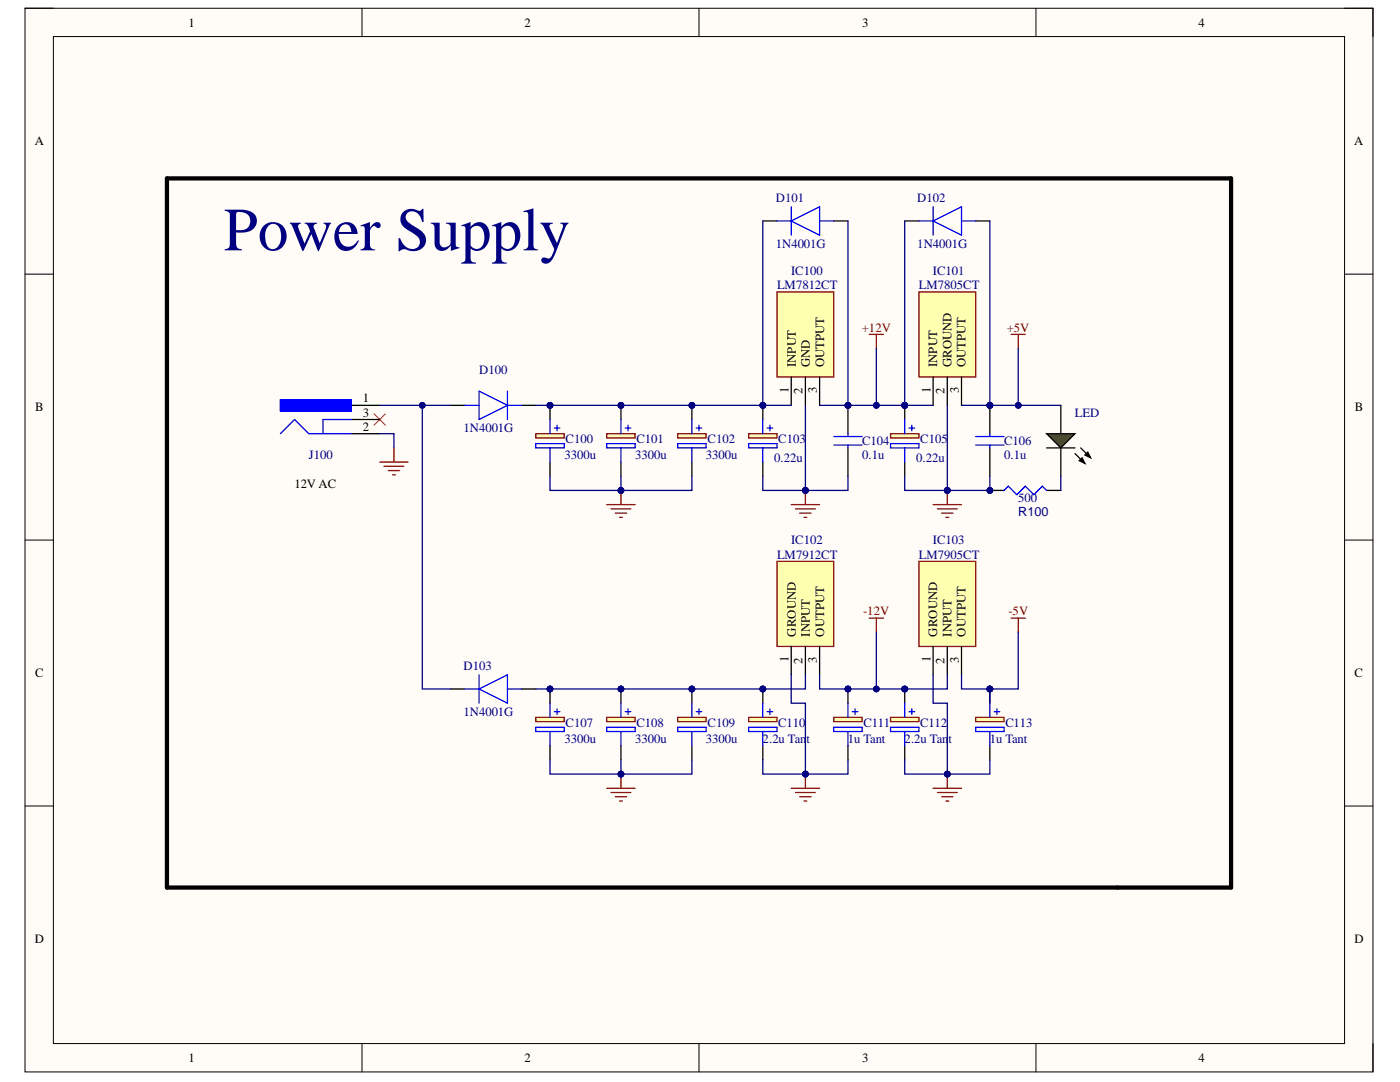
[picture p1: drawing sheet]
<svg xmlns="http://www.w3.org/2000/svg" width="279mm" height="216mm" viewBox="0 0 279 216" stroke-linecap="round" stroke-linejoin="round" font-family="sans-serif">
<defs><g id="words">
<text font-size="12.3" fill="#000080" x="44.6" y="50">Power Supply</text>
<g font-size="2.5">
<text x="37.6" y="5.3">1</text>
<text x="104.7" y="5.3">2</text>
<text x="172.1" y="5.3">3</text>
<text x="239.2" y="5.3">4</text>
<text x="6.9" y="29">A</text>
<text x="270.2" y="29">A</text>
<text x="158.8" y="73.3" transform="rotate(-90 158.8 73.3)">INPUT</text>
<text x="161.6" y="73.3" transform="rotate(-90 161.6 73.3)">GND</text>
<text x="164.5" y="73.3" transform="rotate(-90 164.5 73.3)">OUTPUT</text>
<text x="187" y="73.3" transform="rotate(-90 187 73.3)">INPUT</text>
<text x="189.9" y="73.3" transform="rotate(-90 189.9 73.3)">GROUND</text>
<text x="192.7" y="73.3" transform="rotate(-90 192.7 73.3)">OUTPUT</text>
<text x="7" y="82.1">B</text>
<text x="72.4" y="80.3">1</text>
<text x="72.4" y="83.2">3</text>
<text x="157.4" y="78.4" transform="rotate(-90 157.4 78.4)">1</text>
<text x="160.1" y="78.7" transform="rotate(-90 160.1 78.7)">2</text>
<text x="163" y="78.5" transform="rotate(-90 163 78.5)">3</text>
<text x="185.7" y="78.4" transform="rotate(-90 185.7 78.4)">1</text>
<text x="188.5" y="78.7" transform="rotate(-90 188.5 78.7)">2</text>
<text x="191.4" y="78.5" transform="rotate(-90 191.4 78.5)">3</text>
<text x="270.4" y="82.1">B</text>
<text x="72.4" y="86">2</text>
<text x="58.8" y="97.3">12V AC</text>
<text x="158.8" y="127" transform="rotate(-90 158.8 127)">GROUND</text>
<text x="161.6" y="127" transform="rotate(-90 161.6 127)">INPUT</text>
<text x="164.5" y="127" transform="rotate(-90 164.5 127)">OUTPUT</text>
<text x="187" y="127" transform="rotate(-90 187 127)">GROUND</text>
<text x="189.9" y="127" transform="rotate(-90 189.9 127)">INPUT</text>
<text x="192.7" y="127" transform="rotate(-90 192.7 127)">OUTPUT</text>
<text x="7" y="135.1">C</text>
<text x="157.4" y="132.2" transform="rotate(-90 157.4 132.2)">1</text>
<text x="160.1" y="132.4" transform="rotate(-90 160.1 132.4)">2</text>
<text x="163" y="132.3" transform="rotate(-90 163 132.3)">3</text>
<text x="185.7" y="132.2" transform="rotate(-90 185.7 132.2)">1</text>
<text x="188.5" y="132.4" transform="rotate(-90 188.5 132.4)">2</text>
<text x="191.4" y="132.3" transform="rotate(-90 191.4 132.3)">3</text>
<text x="270.3" y="135.1">C</text>
<text x="6.9" y="188.2">D</text>
<text x="270.3" y="188.2">D</text>
<text x="37.6" y="211.9">1</text>
<text x="104.7" y="211.9">2</text>
<text x="172.1" y="211.9">3</text>
<text x="239.2" y="211.9">4</text>
</g>
<g font-size="2.5" fill="#000080">
<text x="154.8" y="40.4">D101</text>
<text x="183.1" y="40.4">D102</text>
<text x="154.8" y="49.4">1N4001G</text>
<text x="183.1" y="49.4">1N4001G</text>
<text x="155.1" y="57.6">LM7812CT</text>
<text x="157.9" y="54.9">IC100</text>
<text x="183.4" y="57.6">LM7805CT</text>
<text x="186.2" y="54.9">IC101</text>
<text x="95.6" y="74.6">D100</text>
<text x="214.5" y="83.2">LED</text>
<text x="92.5" y="86.3">1N4001G</text>
<text x="112.9" y="88.5">C100</text>
<text x="127" y="88.5">C101</text>
<text x="141.2" y="88.5">C102</text>
<text x="155.3" y="88.5">C103</text>
<text x="172.1" y="88.8">C104</text>
<text x="183.7" y="88.5">C105</text>
<text x="200.4" y="88.8">C106</text>
<text x="61.6" y="91.6">J100</text>
<text x="112.6" y="91.6">3300u</text>
<text x="126.7" y="91.6">3300u</text>
<text x="140.9" y="91.6">3300u</text>
<text x="154.5" y="92.2">0.22u</text>
<text x="172.1" y="91.6">0.1u</text>
<text x="182.8" y="92.2">0.22u</text>
<text x="200.4" y="91.6">0.1u</text>
<text x="203.2" y="100.1">500</text>
<text x="203.2" y="102.9">R100</text>
<text x="155.1" y="111.5">LM7912CT</text>
<text x="157.9" y="108.6">IC102</text>
<text x="183.4" y="111.5">LM7905CT</text>
<text x="186.2" y="108.6">IC103</text>
<text x="92.5" y="133.8">D103</text>
<text x="92.5" y="142.8">1N4001G</text>
<text x="112.6" y="148.2">3300u</text>
<text x="112.9" y="145.1">C107</text>
<text x="126.7" y="148.2">3300u</text>
<text x="127" y="145.1">C108</text>
<text x="140.9" y="148.2">3300u</text>
<text x="141.2" y="145.1">C109</text>
<text x="152.2" y="148.2">2.2u Tant</text>
<text x="155.3" y="145.1">C110</text>
<text x="169.2" y="148.2">1u Tant</text>
<text x="172.3" y="145.1">C111</text>
<text x="180.5" y="148.2">2.2u Tant</text>
<text x="183.7" y="145.1">C112</text>
<text x="197.5" y="148.2">1u Tant</text>
<text x="200.7" y="145.1">C113</text>
</g>
<g font-size="2.5" fill="#800000">
<text x="172" y="66.2">+12V</text>
<text x="200.9" y="66.2">+5V</text>
<text x="172.2" y="122.8">-12V</text>
<text x="201.2" y="122.8">-5V</text>
</g>
</g></defs>
<path d="M5 1.6h269v212.3h-269z" fill-rule="evenodd" fill="#fffcf8"/>
<path d="M5 1.6h269v212.3h-269z" fill="none" stroke="#000" stroke-width=".2"/>
<path d="M10.7 7.3h257.6v200.9h-257.6z" fill-rule="evenodd" fill="#fffcf8"/>
<g fill="none" stroke="#000" stroke-width=".2">
<path d="M5 1.6h5.7M10.7 7.3h257.6v200.9h-257.6zM72.2 1.6v5.7M139.5 1.6v5.7M206.8 1.6v5.7M268.3 1.6h5.7v5.7M5 54.7h5.7M268.3 54.7h5.7M5 107.8h5.7M268.3 107.8h5.7M5 160.8h5.7M268.3 160.8h5.7"/>
<path d="M72.2 208.2v5.7M139.5 208.2v5.7M206.8 208.2v5.7M274 208.2v5.7"/>
</g>
<path d="M89.9 80.9h2.9M104.1 80.9h2.8M89.9 137.5h2.9M104.1 137.5h2.8" fill="none" stroke="#000" stroke-width=".25"/>
<path d="M95.6 78.1l5.7 2.8-5.7 2.8zM101.3 78.1v5.6M92.8 80.9h2.8M101.3 80.9h2.8M92.8 137.5h2.8M95.6 134.6v5.7M95.6 137.5l5.7-2.9v5.7zM101.3 137.5h2.8" fill="none" stroke="#00f" stroke-width=".25"/>
<circle cx="109.8" cy="80.9" r=".57" fill="#000080"/>
<circle cx="109.8" cy="80.9" r=".57" fill="none" stroke="#000080" stroke-width=".2"/>
<path d="M106.9 86.5h5.7v.9h-5.7z" fill-rule="evenodd" fill="#ffffb0"/>
<path d="M106.9 86.5h5.7v.9h-5.7z" fill="none" stroke="#800000" stroke-width=".25"/>
<path d="M109.8 80.9v2.8" fill="none" stroke="#000" stroke-width=".25"/>
<circle cx="109.8" cy="80.9" r=".57" fill="#000080"/>
<circle cx="109.8" cy="80.9" r=".57" fill="none" stroke="#000080" stroke-width=".2"/>
<path d="M109.8 92.2v2.8" fill="none" stroke="#000" stroke-width=".25"/>
<path d="M106.9 88.5h5.7v.9h-5.7zM109.8 83.7v2.8M109.8 89.4v2.8M110.6 85.4h1.1M111.2 84.8v1.2" fill="none" stroke="#00f" stroke-width=".25"/>
<circle cx="123.9" cy="80.9" r=".57" fill="#000080"/>
<circle cx="123.9" cy="80.9" r=".57" fill="none" stroke="#000080" stroke-width=".2"/>
<path d="M121.1 86.5h5.7v.9h-5.7z" fill-rule="evenodd" fill="#ffffb0"/>
<path d="M121.1 86.5h5.7v.9h-5.7z" fill="none" stroke="#800000" stroke-width=".25"/>
<path d="M123.9 80.9v2.8" fill="none" stroke="#000" stroke-width=".25"/>
<circle cx="123.9" cy="80.9" r=".57" fill="#000080"/>
<circle cx="123.9" cy="80.9" r=".57" fill="none" stroke="#000080" stroke-width=".2"/>
<path d="M123.9 92.2v2.8" fill="none" stroke="#000" stroke-width=".25"/>
<path d="M121.1 88.5h5.7v.9h-5.7zM123.9 83.7v2.8M123.9 89.4v2.8M124.8 85.4h1.1M125.3 84.8v1.2" fill="none" stroke="#00f" stroke-width=".25"/>
<circle cx="138.1" cy="80.9" r=".57" fill="#000080"/>
<circle cx="138.1" cy="80.9" r=".57" fill="none" stroke="#000080" stroke-width=".2"/>
<path d="M135.2 86.5h5.7v.9h-5.7z" fill-rule="evenodd" fill="#ffffb0"/>
<path d="M135.2 86.5h5.7v.9h-5.7z" fill="none" stroke="#800000" stroke-width=".25"/>
<path d="M138.1 80.9v2.8" fill="none" stroke="#000" stroke-width=".25"/>
<circle cx="138.1" cy="80.9" r=".57" fill="#000080"/>
<circle cx="138.1" cy="80.9" r=".57" fill="none" stroke="#000080" stroke-width=".2"/>
<path d="M138.1 92.2v2.8" fill="none" stroke="#000" stroke-width=".25"/>
<path d="M135.2 88.5h5.7v.9h-5.7zM138.1 83.7v2.8M138.1 89.4v2.8M138.9 85.4h1.2M139.5 84.8v1.2" fill="none" stroke="#00f" stroke-width=".25"/>
<circle cx="109.8" cy="137.5" r=".57" fill="#000080"/>
<circle cx="109.8" cy="137.5" r=".57" fill="none" stroke="#000080" stroke-width=".2"/>
<path d="M106.9 143.1h5.7v.9h-5.7z" fill-rule="evenodd" fill="#ffffb0"/>
<path d="M106.9 143.1h5.7v.9h-5.7z" fill="none" stroke="#800000" stroke-width=".25"/>
<path d="M109.8 137.5v2.8" fill="none" stroke="#000" stroke-width=".25"/>
<circle cx="109.8" cy="137.5" r=".57" fill="#000080"/>
<circle cx="109.8" cy="137.5" r=".57" fill="none" stroke="#000080" stroke-width=".2"/>
<path d="M109.8 148.8v2.8" fill="none" stroke="#000" stroke-width=".25"/>
<path d="M106.9 145.1h5.7v.9h-5.7zM109.8 140.3v2.8M109.8 146v2.8M110.6 142h1.1M111.2 141.4v1.2" fill="none" stroke="#00f" stroke-width=".25"/>
<circle cx="123.9" cy="137.5" r=".57" fill="#000080"/>
<circle cx="123.9" cy="137.5" r=".57" fill="none" stroke="#000080" stroke-width=".2"/>
<path d="M121.1 143.1h5.7v.9h-5.7z" fill-rule="evenodd" fill="#ffffb0"/>
<path d="M121.1 143.1h5.7v.9h-5.7z" fill="none" stroke="#800000" stroke-width=".25"/>
<path d="M123.9 137.5v2.8" fill="none" stroke="#000" stroke-width=".25"/>
<circle cx="123.9" cy="137.5" r=".57" fill="#000080"/>
<circle cx="123.9" cy="137.5" r=".57" fill="none" stroke="#000080" stroke-width=".2"/>
<path d="M123.9 148.8v2.8" fill="none" stroke="#000" stroke-width=".25"/>
<path d="M121.1 145.1h5.7v.9h-5.7zM123.9 140.3v2.8M123.9 146v2.8M124.8 142h1.1M125.3 141.4v1.2" fill="none" stroke="#00f" stroke-width=".25"/>
<circle cx="138.1" cy="137.5" r=".57" fill="#000080"/>
<circle cx="138.1" cy="137.5" r=".57" fill="none" stroke="#000080" stroke-width=".2"/>
<path d="M135.2 143.1h5.7v.9h-5.7z" fill-rule="evenodd" fill="#ffffb0"/>
<path d="M135.2 143.1h5.7v.9h-5.7z" fill="none" stroke="#800000" stroke-width=".25"/>
<path d="M138.1 137.5v2.8" fill="none" stroke="#000" stroke-width=".25"/>
<circle cx="138.1" cy="137.5" r=".57" fill="#000080"/>
<circle cx="138.1" cy="137.5" r=".57" fill="none" stroke="#000080" stroke-width=".2"/>
<path d="M138.1 148.8v2.8" fill="none" stroke="#000" stroke-width=".25"/>
<path d="M135.2 145.1h5.7v.9h-5.7zM138.1 140.3v2.8M138.1 146v2.8M138.9 142h1.2M139.5 141.4v1.2" fill="none" stroke="#00f" stroke-width=".25"/>
<circle cx="152.2" cy="80.9" r=".57" fill="#000080"/>
<circle cx="152.2" cy="80.9" r=".57" fill="none" stroke="#000080" stroke-width=".2"/>
<path d="M149.4 86.5h5.7v.9h-5.7z" fill-rule="evenodd" fill="#ffffb0"/>
<path d="M149.4 86.5h5.7v.9h-5.7z" fill="none" stroke="#800000" stroke-width=".25"/>
<path d="M152.2 80.9v2.8" fill="none" stroke="#000" stroke-width=".25"/>
<circle cx="152.2" cy="80.9" r=".57" fill="#000080"/>
<circle cx="152.2" cy="80.9" r=".57" fill="none" stroke="#000080" stroke-width=".2"/>
<path d="M152.2 92.2v2.8" fill="none" stroke="#000" stroke-width=".25"/>
<path d="M149.4 88.5h5.7v.9h-5.7zM152.2 83.7v2.8M152.2 89.4v2.8M153.1 85.4h1.1M153.7 84.8v1.2" fill="none" stroke="#00f" stroke-width=".25"/>
<circle cx="169.2" cy="80.9" r=".57" fill="#000080"/>
<circle cx="169.2" cy="80.9" r=".57" fill="none" stroke="#000080" stroke-width=".2"/>
<path d="M169.2 80.9v5.6M169.2 89.4v5.6" fill="none" stroke="#000" stroke-width=".25"/>
<circle cx="169.2" cy="80.9" r=".57" fill="#000080"/>
<circle cx="169.2" cy="80.9" r=".57" fill="none" stroke="#000080" stroke-width=".2"/>
<path d="M166.4 88.8h5.7M166.4 87.1h5.7M169.2 86.5v.6M169.2 88.8v.6" fill="none" stroke="#00f" stroke-width=".25"/>
<circle cx="180.6" cy="80.9" r=".57" fill="#000080"/>
<circle cx="180.6" cy="80.9" r=".57" fill="none" stroke="#000080" stroke-width=".2"/>
<path d="M177.7 86.5h5.7v.9h-5.7z" fill-rule="evenodd" fill="#ffffb0"/>
<path d="M177.7 86.5h5.7v.9h-5.7z" fill="none" stroke="#800000" stroke-width=".25"/>
<path d="M180.6 80.9v2.8" fill="none" stroke="#000" stroke-width=".25"/>
<circle cx="180.6" cy="80.9" r=".57" fill="#000080"/>
<circle cx="180.6" cy="80.9" r=".57" fill="none" stroke="#000080" stroke-width=".2"/>
<path d="M180.6 92.2v2.8" fill="none" stroke="#000" stroke-width=".25"/>
<path d="M177.7 88.5h5.7v.9h-5.7zM180.6 83.7v2.8M180.6 89.4v2.8M181.4 85.4h1.1M182 84.8v1.2" fill="none" stroke="#00f" stroke-width=".25"/>
<circle cx="197.6" cy="80.9" r=".57" fill="#000080"/>
<circle cx="197.6" cy="80.9" r=".57" fill="none" stroke="#000080" stroke-width=".2"/>
<path d="M197.5 80.9v5.6M197.5 89.4v5.6" fill="none" stroke="#000" stroke-width=".25"/>
<circle cx="197.6" cy="80.9" r=".57" fill="#000080"/>
<circle cx="197.6" cy="80.9" r=".57" fill="none" stroke="#000080" stroke-width=".2"/>
<path d="M194.7 88.8h5.7M194.7 87.1h5.7M197.5 86.5v.6M197.5 88.8v.6" fill="none" stroke="#00f" stroke-width=".25"/>
<path d="M155.1 58.2h11.3v17h-11.3z" fill-rule="evenodd" fill="#ffffb0"/>
<path d="M155.1 58.2h11.3v17h-11.3z" fill="none" stroke="#800000" stroke-width=".25"/>
<path d="M157.9 75.2v5.7M160.7 75.2v5.7M163.6 75.2v5.7" fill="none" stroke="#000" stroke-width=".25"/>
<path d="M183.4 58.2h11.3v17h-11.3z" fill-rule="evenodd" fill="#ffffb0"/>
<path d="M183.4 58.2h11.3v17h-11.3z" fill="none" stroke="#800000" stroke-width=".25"/>
<path d="M186.2 75.2v5.7M189.1 75.2v5.7M191.9 75.2v5.7" fill="none" stroke="#000" stroke-width=".25"/>
<circle cx="152.2" cy="137.5" r=".57" fill="#000080"/>
<circle cx="152.2" cy="137.5" r=".57" fill="none" stroke="#000080" stroke-width=".2"/>
<path d="M149.4 143.1h5.7v.9h-5.7z" fill-rule="evenodd" fill="#ffffb0"/>
<path d="M149.4 143.1h5.7v.9h-5.7z" fill="none" stroke="#800000" stroke-width=".25"/>
<path d="M152.2 137.5v2.8" fill="none" stroke="#000" stroke-width=".25"/>
<circle cx="152.2" cy="137.5" r=".57" fill="#000080"/>
<circle cx="152.2" cy="137.5" r=".57" fill="none" stroke="#000080" stroke-width=".2"/>
<path d="M152.2 148.8v2.8" fill="none" stroke="#000" stroke-width=".25"/>
<path d="M149.4 145.1h5.7v.9h-5.7zM152.2 140.3v2.8M152.2 146v2.8M153.1 142h1.1M153.7 141.4v1.2" fill="none" stroke="#00f" stroke-width=".25"/>
<circle cx="180.6" cy="137.5" r=".57" fill="#000080"/>
<circle cx="180.6" cy="137.5" r=".57" fill="none" stroke="#000080" stroke-width=".2"/>
<path d="M177.7 143.1h5.7v.9h-5.7z" fill-rule="evenodd" fill="#ffffb0"/>
<path d="M177.7 143.1h5.7v.9h-5.7z" fill="none" stroke="#800000" stroke-width=".25"/>
<path d="M180.6 137.5v2.8" fill="none" stroke="#000" stroke-width=".25"/>
<circle cx="180.6" cy="137.5" r=".57" fill="#000080"/>
<circle cx="180.6" cy="137.5" r=".57" fill="none" stroke="#000080" stroke-width=".2"/>
<path d="M180.6 148.8v2.8" fill="none" stroke="#000" stroke-width=".25"/>
<path d="M177.7 145.1h5.7v.9h-5.7zM180.6 140.3v2.8M180.6 146v2.8M181.4 142h1.1M182 141.4v1.2" fill="none" stroke="#00f" stroke-width=".25"/>
<circle cx="169.2" cy="137.5" r=".57" fill="#000080"/>
<circle cx="169.2" cy="137.5" r=".57" fill="none" stroke="#000080" stroke-width=".2"/>
<path d="M166.4 143.1h5.7v.9h-5.7z" fill-rule="evenodd" fill="#ffffb0"/>
<path d="M166.4 143.1h5.7v.9h-5.7z" fill="none" stroke="#800000" stroke-width=".25"/>
<path d="M169.2 137.5v2.8" fill="none" stroke="#000" stroke-width=".25"/>
<circle cx="169.2" cy="137.5" r=".57" fill="#000080"/>
<circle cx="169.2" cy="137.5" r=".57" fill="none" stroke="#000080" stroke-width=".2"/>
<path d="M169.2 148.8v2.8" fill="none" stroke="#000" stroke-width=".25"/>
<path d="M166.4 145.1h5.7v.9h-5.7zM169.2 140.3v2.8M169.2 146v2.8M170.1 142h1.1M170.6 141.4v1.2" fill="none" stroke="#00f" stroke-width=".25"/>
<circle cx="197.5" cy="137.5" r=".56" fill="#000080"/>
<circle cx="197.5" cy="137.5" r=".56" fill="none" stroke="#000080" stroke-width=".2"/>
<path d="M194.7 143.1h5.7v.9h-5.7z" fill-rule="evenodd" fill="#ffffb0"/>
<path d="M194.7 143.1h5.7v.9h-5.7z" fill="none" stroke="#800000" stroke-width=".25"/>
<path d="M197.5 137.5v2.8" fill="none" stroke="#000" stroke-width=".25"/>
<circle cx="197.5" cy="137.5" r=".56" fill="#000080"/>
<circle cx="197.5" cy="137.5" r=".56" fill="none" stroke="#000080" stroke-width=".2"/>
<path d="M197.5 148.8v2.8" fill="none" stroke="#000" stroke-width=".25"/>
<path d="M194.7 145.1h5.7v.9h-5.7zM197.5 140.3v2.8M197.5 146v2.8M198.4 142h1.1M199 141.4v1.2" fill="none" stroke="#00f" stroke-width=".25"/>
<path d="M155.1 112h11.3v17h-11.3z" fill-rule="evenodd" fill="#ffffb0"/>
<path d="M155.1 112h11.3v17h-11.3z" fill="none" stroke="#800000" stroke-width=".25"/>
<path d="M157.9 129v5.6M160.7 129v5.6M163.6 129v5.6" fill="none" stroke="#000" stroke-width=".25"/>
<path d="M183.4 112h11.3v17h-11.3z" fill-rule="evenodd" fill="#ffffb0"/>
<path d="M183.4 112h11.3v17h-11.3z" fill="none" stroke="#800000" stroke-width=".25"/>
<path d="M152.2 44.1h2.9M166.4 44.1h2.8M180.6 44.1h2.8M194.7 44.1h2.8M186.2 129v5.6M189.1 129v5.6M191.9 129v5.6" fill="none" stroke="#000" stroke-width=".25"/>
<path d="M155.1 44.1h2.8M157.9 44.1l5.7-2.8v5.6zM157.9 41.3v5.6M163.6 44.1h2.8M183.4 44.1h2.8M186.2 44.1l5.7-2.8v5.6zM186.2 41.3v5.6M191.9 44.1h2.8" fill="none" stroke="#00f" stroke-width=".25"/>
<circle cx="197.5" cy="97.9" r=".56" fill="#000080"/>
<circle cx="197.5" cy="97.9" r=".56" fill="none" stroke="#000080" stroke-width=".2"/>
<path d="M197.5 97.9h2.9M208.9 97.9h2.8" fill="none" stroke="#000" stroke-width=".25"/>
<circle cx="197.5" cy="97.9" r=".56" fill="#000080"/>
<circle cx="197.5" cy="97.9" r=".56" fill="none" stroke="#000080" stroke-width=".2"/>
<path d="M200.4 97.9l.8-.9 1.7 1.7 1.7-1.7 1.7 1.7 1.7-1.7 .9 .9" fill="none" stroke="#00f" stroke-width=".25"/>
<path d="M211.7 80.9v5.6M211.7 89.4v5.6" fill="none" stroke="#000" stroke-width=".25"/>
<path d="M208.9 86.5h5.6l-2.8 2.9z" fill="#00bf00"/>
<path d="M208.9 86.5h5.6l-2.8 2.9zM208.9 89.4h5.6M214.5 90.5l2 2M215.4 91.9l.6-.6 .5 1.2zM215.7 89.4l2 1.9M216.5 90.8l.6-.6 .6 1.1z" fill="none" stroke="#000" stroke-width=".25"/>
<path d="M215.4 91.9l.6-.6 .5 1.2zM216.5 90.8l.6-.6 .6 1.1z" fill="#000"/>
<path d="M74.7 82.6l2.2 2.2M76.9 82.6l-2.2 2.2" fill="none" stroke="#f00" stroke-width=".2"/>
<path d="M123.9 97.9v2.8M121.1 100.7h5.7M121.9 101.5h4M122.8 102.4h2.3M123.6 103.2h.6" fill="none" stroke="#800000" stroke-width=".25"/>
<circle cx="123.9" cy="97.9" r=".57" fill="#000080"/>
<circle cx="123.9" cy="97.9" r=".57" fill="none" stroke="#000080" stroke-width=".2"/>
<path d="M160.7 97.9v2.8M157.9 100.7h5.7M158.8 101.5h3.9M159.6 102.4h2.3M160.5 103.2h.5" fill="none" stroke="#800000" stroke-width=".25"/>
<circle cx="160.7" cy="97.9" r=".57" fill="#000080"/>
<circle cx="160.7" cy="97.9" r=".57" fill="none" stroke="#000080" stroke-width=".2"/>
<path d="M189.1 97.9v2.8M186.2 100.7h5.7M187.1 101.5h3.9M187.9 102.4h2.3M188.8 103.2h.5" fill="none" stroke="#800000" stroke-width=".25"/>
<circle cx="189.1" cy="97.9" r=".57" fill="#000080"/>
<circle cx="189.1" cy="97.9" r=".57" fill="none" stroke="#000080" stroke-width=".2"/>
<path d="M186.2 157.3h5.7M187.1 158.1h3.9M187.9 159h2.3M188.8 159.8h.5M189.1 154.5v2.8" fill="none" stroke="#800000" stroke-width=".25"/>
<circle cx="189.1" cy="154.5" r=".57" fill="#000080"/>
<circle cx="189.1" cy="154.5" r=".57" fill="none" stroke="#000080" stroke-width=".2"/>
<path d="M157.9 157.3h5.7M158.8 158.1h3.9M159.6 159h2.3M160.5 159.8h.5M160.7 154.5v2.8" fill="none" stroke="#800000" stroke-width=".25"/>
<circle cx="160.7" cy="154.5" r=".57" fill="#000080"/>
<circle cx="160.7" cy="154.5" r=".57" fill="none" stroke="#000080" stroke-width=".2"/>
<path d="M121.1 157.3h5.7M121.9 158.1h4M122.8 159h2.3M123.6 159.8h.6M123.9 154.5v2.8" fill="none" stroke="#800000" stroke-width=".25"/>
<circle cx="123.9" cy="154.5" r=".57" fill="#000080"/>
<circle cx="123.9" cy="154.5" r=".57" fill="none" stroke="#000080" stroke-width=".2"/>
<g fill="none" stroke="#800000" stroke-width=".25">
<path d="M173.5 66.7h2.8M174.9 66.7v2.9M201.8 66.7h2.8M203.2 66.7v2.9M75.8 92.2h5.6M76.6 93.1h4M77.5 93.9h2.2M78.3 94.7h.6M78.6 89.4v2.8M173.5 123.3h2.8M174.9 123.3v2.9M201.8 123.3h2.8"/>
<path d="M203.2 123.3v2.9"/>
</g>
<path d="M223 177.1h-189.7v-141.5h212.4v141.5" fill="none" stroke="#000" stroke-width=".85"/>
<path d="M70.1 80.9h5.7M70.1 83.7h5.7M70.1 86.5h5.7" fill="none" stroke="#000" stroke-width=".25"/>
<path d="M56 79.7h14.1v2.3h-14.1zM56 86.5l2.8-2.8 2.8 2.8h8.5M70.1 83.7h-5.6v2.8" fill="none" stroke="#00f" stroke-width=".25"/>
<path d="M56 79.7h14.1v2.3h-14.1z" fill-rule="evenodd" fill="#00f"/>
<path d="M56 79.7h14.1v2.3h-14.1z" fill="none" stroke="#00f" stroke-width=".2"/>
<path d="M106.9 80.9h2.9" fill="none" stroke="#000080" stroke-width=".25"/>
<circle cx="109.8" cy="80.9" r=".57" fill="#000080"/>
<circle cx="109.8" cy="80.9" r=".57" fill="none" stroke="#000080" stroke-width=".2"/>
<path d="M109.8 80.9h14.1" fill="none" stroke="#000080" stroke-width=".25"/>
<circle cx="109.8" cy="80.9" r=".57" fill="#000080"/>
<circle cx="109.8" cy="80.9" r=".57" fill="none" stroke="#000080" stroke-width=".2"/>
<circle cx="123.9" cy="80.9" r=".57" fill="#000080"/>
<circle cx="123.9" cy="80.9" r=".57" fill="none" stroke="#000080" stroke-width=".2"/>
<path d="M138.1 80.9h14.1" fill="none" stroke="#000080" stroke-width=".25"/>
<circle cx="138.1" cy="80.9" r=".57" fill="#000080"/>
<circle cx="138.1" cy="80.9" r=".57" fill="none" stroke="#000080" stroke-width=".2"/>
<circle cx="152.2" cy="80.9" r=".57" fill="#000080"/>
<circle cx="152.2" cy="80.9" r=".57" fill="none" stroke="#000080" stroke-width=".2"/>
<path d="M152.2 80.9h5.7" fill="none" stroke="#000080" stroke-width=".25"/>
<circle cx="152.2" cy="80.9" r=".57" fill="#000080"/>
<circle cx="152.2" cy="80.9" r=".57" fill="none" stroke="#000080" stroke-width=".2"/>
<path d="M163.6 80.9h5.6" fill="none" stroke="#000080" stroke-width=".25"/>
<circle cx="169.2" cy="80.9" r=".57" fill="#000080"/>
<circle cx="169.2" cy="80.9" r=".57" fill="none" stroke="#000080" stroke-width=".2"/>
<path d="M123.9 80.9h14.2" fill="none" stroke="#000080" stroke-width=".25"/>
<circle cx="138.1" cy="80.9" r=".57" fill="#000080"/>
<circle cx="138.1" cy="80.9" r=".57" fill="none" stroke="#000080" stroke-width=".2"/>
<circle cx="123.9" cy="80.9" r=".57" fill="#000080"/>
<circle cx="123.9" cy="80.9" r=".57" fill="none" stroke="#000080" stroke-width=".2"/>
<path d="M180.6 80.9h5.6" fill="none" stroke="#000080" stroke-width=".25"/>
<circle cx="180.6" cy="80.9" r=".57" fill="#000080"/>
<circle cx="180.6" cy="80.9" r=".57" fill="none" stroke="#000080" stroke-width=".2"/>
<path d="M191.9 80.9h5.6" fill="none" stroke="#000080" stroke-width=".25"/>
<circle cx="197.6" cy="80.9" r=".57" fill="#000080"/>
<circle cx="197.6" cy="80.9" r=".57" fill="none" stroke="#000080" stroke-width=".2"/>
<path d="M123.9 95v2.9" fill="none" stroke="#000080" stroke-width=".25"/>
<circle cx="123.9" cy="97.9" r=".57" fill="#000080"/>
<circle cx="123.9" cy="97.9" r=".57" fill="none" stroke="#000080" stroke-width=".2"/>
<path d="M138.1 95v2.9h-14.2" fill="none" stroke="#000080" stroke-width=".25"/>
<circle cx="123.9" cy="97.9" r=".57" fill="#000080"/>
<circle cx="123.9" cy="97.9" r=".57" fill="none" stroke="#000080" stroke-width=".2"/>
<path d="M109.8 95v2.9h14.1" fill="none" stroke="#000080" stroke-width=".25"/>
<circle cx="123.9" cy="97.9" r=".57" fill="#000080"/>
<circle cx="123.9" cy="97.9" r=".57" fill="none" stroke="#000080" stroke-width=".2"/>
<path d="M152.2 95v2.9h8.5" fill="none" stroke="#000080" stroke-width=".25"/>
<circle cx="160.7" cy="97.9" r=".57" fill="#000080"/>
<circle cx="160.7" cy="97.9" r=".57" fill="none" stroke="#000080" stroke-width=".2"/>
<path d="M169.2 95v2.9h-8.5" fill="none" stroke="#000080" stroke-width=".25"/>
<circle cx="160.7" cy="97.9" r=".57" fill="#000080"/>
<circle cx="160.7" cy="97.9" r=".57" fill="none" stroke="#000080" stroke-width=".2"/>
<path d="M160.7 80.9v17" fill="none" stroke="#000080" stroke-width=".25"/>
<circle cx="160.7" cy="97.9" r=".57" fill="#000080"/>
<circle cx="160.7" cy="97.9" r=".57" fill="none" stroke="#000080" stroke-width=".2"/>
<path d="M180.6 95v2.9h8.5" fill="none" stroke="#000080" stroke-width=".25"/>
<circle cx="189.1" cy="97.9" r=".57" fill="#000080"/>
<circle cx="189.1" cy="97.9" r=".57" fill="none" stroke="#000080" stroke-width=".2"/>
<path d="M197.5 95v2.9h-8.4" fill="none" stroke="#000080" stroke-width=".25"/>
<circle cx="189.1" cy="97.9" r=".57" fill="#000080"/>
<circle cx="189.1" cy="97.9" r=".57" fill="none" stroke="#000080" stroke-width=".2"/>
<circle cx="197.5" cy="97.9" r=".56" fill="#000080"/>
<circle cx="197.5" cy="97.9" r=".56" fill="none" stroke="#000080" stroke-width=".2"/>
<path d="M189.1 80.9v17" fill="none" stroke="#000080" stroke-width=".25"/>
<circle cx="189.1" cy="97.9" r=".57" fill="#000080"/>
<circle cx="189.1" cy="97.9" r=".57" fill="none" stroke="#000080" stroke-width=".2"/>
<path d="M152.2 44.1v36.8" fill="none" stroke="#000080" stroke-width=".25"/>
<circle cx="152.2" cy="80.9" r=".57" fill="#000080"/>
<circle cx="152.2" cy="80.9" r=".57" fill="none" stroke="#000080" stroke-width=".2"/>
<path d="M169.2 44.1v36.8" fill="none" stroke="#000080" stroke-width=".25"/>
<circle cx="169.2" cy="80.9" r=".57" fill="#000080"/>
<circle cx="169.2" cy="80.9" r=".57" fill="none" stroke="#000080" stroke-width=".2"/>
<path d="M180.6 44.1v36.8" fill="none" stroke="#000080" stroke-width=".25"/>
<circle cx="180.6" cy="80.9" r=".57" fill="#000080"/>
<circle cx="180.6" cy="80.9" r=".57" fill="none" stroke="#000080" stroke-width=".2"/>
<path d="M197.5 44.1v36.8" fill="none" stroke="#000080" stroke-width=".25"/>
<circle cx="197.6" cy="80.9" r=".57" fill="#000080"/>
<circle cx="197.6" cy="80.9" r=".57" fill="none" stroke="#000080" stroke-width=".2"/>
<path d="M106.9 137.5h2.9" fill="none" stroke="#000080" stroke-width=".25"/>
<circle cx="109.8" cy="137.5" r=".57" fill="#000080"/>
<circle cx="109.8" cy="137.5" r=".57" fill="none" stroke="#000080" stroke-width=".2"/>
<path d="M109.8 137.5h14.1" fill="none" stroke="#000080" stroke-width=".25"/>
<circle cx="109.8" cy="137.5" r=".57" fill="#000080"/>
<circle cx="109.8" cy="137.5" r=".57" fill="none" stroke="#000080" stroke-width=".2"/>
<circle cx="123.9" cy="137.5" r=".57" fill="#000080"/>
<circle cx="123.9" cy="137.5" r=".57" fill="none" stroke="#000080" stroke-width=".2"/>
<path d="M123.9 137.5h14.2" fill="none" stroke="#000080" stroke-width=".25"/>
<circle cx="123.9" cy="137.5" r=".57" fill="#000080"/>
<circle cx="123.9" cy="137.5" r=".57" fill="none" stroke="#000080" stroke-width=".2"/>
<circle cx="138.1" cy="137.5" r=".57" fill="#000080"/>
<circle cx="138.1" cy="137.5" r=".57" fill="none" stroke="#000080" stroke-width=".2"/>
<path d="M138.1 137.5h14.1" fill="none" stroke="#000080" stroke-width=".25"/>
<circle cx="138.1" cy="137.5" r=".57" fill="#000080"/>
<circle cx="138.1" cy="137.5" r=".57" fill="none" stroke="#000080" stroke-width=".2"/>
<circle cx="152.2" cy="137.5" r=".57" fill="#000080"/>
<circle cx="152.2" cy="137.5" r=".57" fill="none" stroke="#000080" stroke-width=".2"/>
<path d="M109.8 151.6v2.9h14.1" fill="none" stroke="#000080" stroke-width=".25"/>
<circle cx="123.9" cy="154.5" r=".57" fill="#000080"/>
<circle cx="123.9" cy="154.5" r=".57" fill="none" stroke="#000080" stroke-width=".2"/>
<path d="M138.1 151.6v2.9h-14.2" fill="none" stroke="#000080" stroke-width=".25"/>
<circle cx="123.9" cy="154.5" r=".57" fill="#000080"/>
<circle cx="123.9" cy="154.5" r=".57" fill="none" stroke="#000080" stroke-width=".2"/>
<path d="M123.9 151.6v2.9" fill="none" stroke="#000080" stroke-width=".25"/>
<circle cx="123.9" cy="154.5" r=".57" fill="#000080"/>
<circle cx="123.9" cy="154.5" r=".57" fill="none" stroke="#000080" stroke-width=".2"/>
<path d="M169.2 151.6v2.9h-8.5" fill="none" stroke="#000080" stroke-width=".25"/>
<circle cx="160.7" cy="154.5" r=".57" fill="#000080"/>
<circle cx="160.7" cy="154.5" r=".57" fill="none" stroke="#000080" stroke-width=".2"/>
<path d="M180.6 151.6v2.9h8.5" fill="none" stroke="#000080" stroke-width=".25"/>
<circle cx="189.1" cy="154.5" r=".57" fill="#000080"/>
<circle cx="189.1" cy="154.5" r=".57" fill="none" stroke="#000080" stroke-width=".2"/>
<path d="M197.5 151.6v2.9h-8.4" fill="none" stroke="#000080" stroke-width=".25"/>
<circle cx="189.1" cy="154.5" r=".57" fill="#000080"/>
<circle cx="189.1" cy="154.5" r=".57" fill="none" stroke="#000080" stroke-width=".2"/>
<path d="M203.2 69.6v11.3" fill="none" stroke="#000080" stroke-width=".25"/>
<circle cx="203.2" cy="80.9" r=".57" fill="#000080"/>
<circle cx="203.2" cy="80.9" r=".57" fill="none" stroke="#000080" stroke-width=".2"/>
<path d="M174.9 69.6v11.3" fill="none" stroke="#000080" stroke-width=".25"/>
<circle cx="174.9" cy="80.9" r=".57" fill="#000080"/>
<circle cx="174.9" cy="80.9" r=".57" fill="none" stroke="#000080" stroke-width=".2"/>
<path d="M174.9 126.2v11.3" fill="none" stroke="#000080" stroke-width=".25"/>
<circle cx="174.9" cy="137.5" r=".56" fill="#000080"/>
<circle cx="174.9" cy="137.5" r=".56" fill="none" stroke="#000080" stroke-width=".2"/>
<path d="M189.1 134.6v2.9h-8.5" fill="none" stroke="#000080" stroke-width=".25"/>
<circle cx="180.6" cy="137.5" r=".57" fill="#000080"/>
<circle cx="180.6" cy="137.5" r=".57" fill="none" stroke="#000080" stroke-width=".2"/>
<path d="M186.2 134.6v5.7h2.9v14.2" fill="none" stroke="#000080" stroke-width=".25"/>
<circle cx="189.1" cy="154.5" r=".57" fill="#000080"/>
<circle cx="189.1" cy="154.5" r=".57" fill="none" stroke="#000080" stroke-width=".2"/>
<path d="M152.2 151.6v2.9h8.5" fill="none" stroke="#000080" stroke-width=".25"/>
<circle cx="160.7" cy="154.5" r=".57" fill="#000080"/>
<circle cx="160.7" cy="154.5" r=".57" fill="none" stroke="#000080" stroke-width=".2"/>
<path d="M157.9 134.6v5.7h2.8v14.2" fill="none" stroke="#000080" stroke-width=".25"/>
<circle cx="160.7" cy="154.5" r=".57" fill="#000080"/>
<circle cx="160.7" cy="154.5" r=".57" fill="none" stroke="#000080" stroke-width=".2"/>
<path d="M160.7 134.6v2.9h-8.5" fill="none" stroke="#000080" stroke-width=".25"/>
<circle cx="152.2" cy="137.5" r=".57" fill="#000080"/>
<circle cx="152.2" cy="137.5" r=".57" fill="none" stroke="#000080" stroke-width=".2"/>
<path d="M163.6 134.6v2.9h5.6" fill="none" stroke="#000080" stroke-width=".25"/>
<circle cx="169.2" cy="137.5" r=".57" fill="#000080"/>
<circle cx="169.2" cy="137.5" r=".57" fill="none" stroke="#000080" stroke-width=".2"/>
<path d="M89.9 80.9h-5.6v56.6h5.6" fill="none" stroke="#000080" stroke-width=".25"/>
<circle cx="84.3" cy="80.9" r=".57" fill="#000080"/>
<circle cx="84.3" cy="80.9" r=".57" fill="none" stroke="#000080" stroke-width=".2"/>
<path d="M75.8 80.9h8.5" fill="none" stroke="#000080" stroke-width=".25"/>
<circle cx="84.3" cy="80.9" r=".57" fill="#000080"/>
<circle cx="84.3" cy="80.9" r=".57" fill="none" stroke="#000080" stroke-width=".2"/>
<path d="M75.8 86.5h2.8v2.9M197.5 137.5v2.8" fill="none" stroke="#000080" stroke-width=".25"/>
<circle cx="197.5" cy="137.5" r=".56" fill="#000080"/>
<circle cx="197.5" cy="137.5" r=".56" fill="none" stroke="#000080" stroke-width=".2"/>
<path d="M211.7 95v2.9M191.9 134.6v2.9h5.6" fill="none" stroke="#000080" stroke-width=".25"/>
<circle cx="197.5" cy="137.5" r=".56" fill="#000080"/>
<circle cx="197.5" cy="137.5" r=".56" fill="none" stroke="#000080" stroke-width=".2"/>
<path d="M203.2 126.2v11.3h-5.7" fill="none" stroke="#000080" stroke-width=".25"/>
<circle cx="197.5" cy="137.5" r=".56" fill="#000080"/>
<circle cx="197.5" cy="137.5" r=".56" fill="none" stroke="#000080" stroke-width=".2"/>
<path d="M169.2 80.9h11.4" fill="none" stroke="#000080" stroke-width=".25"/>
<circle cx="169.2" cy="80.9" r=".57" fill="#000080"/>
<circle cx="169.2" cy="80.9" r=".57" fill="none" stroke="#000080" stroke-width=".2"/>
<circle cx="174.9" cy="80.9" r=".57" fill="#000080"/>
<circle cx="174.9" cy="80.9" r=".57" fill="none" stroke="#000080" stroke-width=".2"/>
<circle cx="180.6" cy="80.9" r=".57" fill="#000080"/>
<circle cx="180.6" cy="80.9" r=".57" fill="none" stroke="#000080" stroke-width=".2"/>
<path d="M197.5 80.9h14.2" fill="none" stroke="#000080" stroke-width=".25"/>
<circle cx="197.6" cy="80.9" r=".57" fill="#000080"/>
<circle cx="197.6" cy="80.9" r=".57" fill="none" stroke="#000080" stroke-width=".2"/>
<circle cx="203.2" cy="80.9" r=".57" fill="#000080"/>
<circle cx="203.2" cy="80.9" r=".57" fill="none" stroke="#000080" stroke-width=".2"/>
<path d="M223 177.1h22.7" fill="none" stroke="#000" stroke-width=".85"/>
<path d="M169.2 137.5h11.4" fill="none" stroke="#000080" stroke-width=".25"/>
<circle cx="169.2" cy="137.5" r=".57" fill="#000080"/>
<circle cx="169.2" cy="137.5" r=".57" fill="none" stroke="#000080" stroke-width=".2"/>
<circle cx="174.9" cy="137.5" r=".56" fill="#000080"/>
<circle cx="174.9" cy="137.5" r=".56" fill="none" stroke="#000080" stroke-width=".2"/>
<circle cx="180.6" cy="137.5" r=".57" fill="#000080"/>
<circle cx="180.6" cy="137.5" r=".57" fill="none" stroke="#000080" stroke-width=".2"/>
<use href="#words"/>
</svg>
